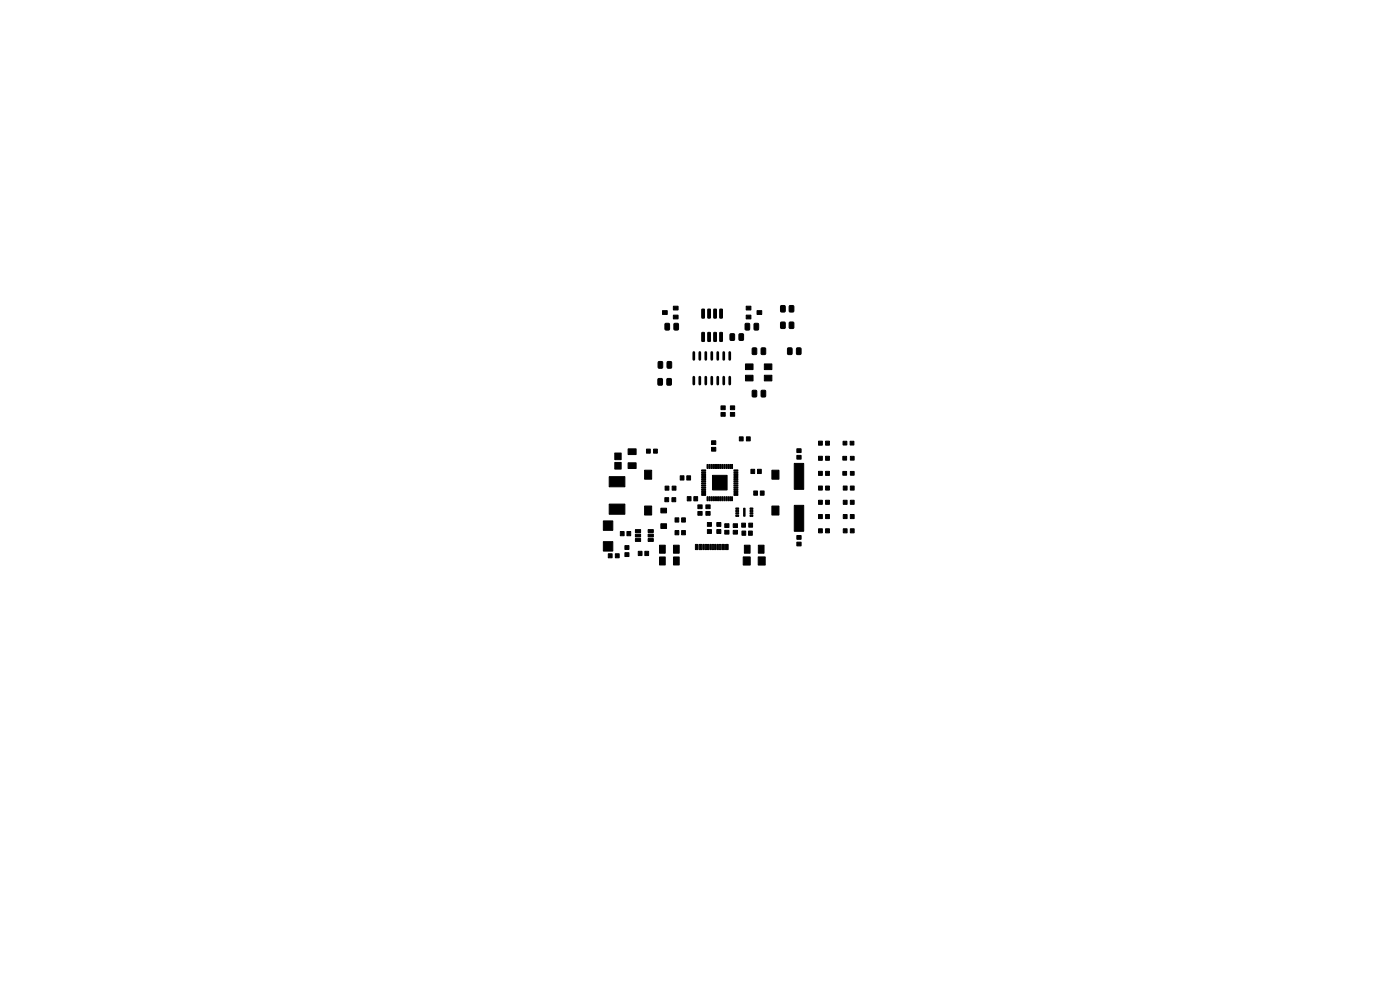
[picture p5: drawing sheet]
<svg xmlns="http://www.w3.org/2000/svg" width="297mm" height="210mm" viewBox="0 0 297 210" stroke-linecap="round" stroke-linejoin="round" font-family="sans-serif">
<g fill="#000" stroke="#000" stroke-width=".21">
<path d="M139.7 76.7h.6l.3 .1v1.1l-.2 .2h-.6l-.2-.1zM141.6 76.7h.6l.3 .1v1.1l-.2 .2h-.6l-.2-.1zM140.5 65.9h1.1v.8h-1.1zM141.1 68.6h.7l.2 .1v1.1l-.1 .2h-.6l-.2-.1zM142.8 66.9h1.1v.8h-1.1zM142.8 65h1.1v.8h-1.1zM143 68.6h.7l.2 .1v1.1l-.1 .2h-.6l-.2-.1zM148.9 70.5l.6 .1-.1 1.8h-.5zM148.9 65.6h.6l-.1 1.9-.5-.1zM150.2 70.5l.5 .1-.1 1.8h-.5zM150.2 65.6h.5l-.1 1.9-.5-.1zM151.4 70.5l.6 .1-.1 1.8h-.5z"/>
<path d="M151.4 65.6h.6l-.1 1.9-.5-.1zM152.7 70.5l.6 .1-.1 1.8h-.5zM152.7 65.6h.6l-.1 1.9-.5-.1zM154.9 70.8h.7l.2 .1 .1 1.1-.2 .2h-.6l-.2-.1zM156.8 70.8h.7l.2 .1 .1 1.1-.2 .2h-.6l-.2-.1zM158.1 68.6h.7l.2 .1v1.1l-.1 .2h-.6l-.2-.1zM158.2 77.2h1.5v1.2h-1.5zM158.3 65h1v.8h-1zM158.3 66.9h1v.8h-1zM159.6 73.8h.7l.2 .1v1.1l-.1 .2h-.6l-.2-.1zM160 68.6h.7l.2 .1v1.1l-.1 .2h-.6l-.2-.1zM160.6 65.9h1v.8h-1z"/>
<path d="M161.5 73.8h.7l.2 .1v1.1l-.1 .2h-.6l-.2-.1zM162.1 77.2h1.6v1.2h-1.6zM165.6 64.9l.7-.1 .3 .2v1l-.2 .2h-.6l-.2-.2zM165.6 68.4l.7-.1 .3 .2v1l-.2 .2h-.6l-.2-.2zM167.1 73.8h.7l.2 .1v1.1l-.1 .2h-.6l-.2-.1zM167.5 64.9l.7-.1 .2 .2v1l-.1 .2h-.7l-.2-.2zM167.5 68.4l.7-.1 .2 .2v1l-.1 .2h-.7l-.2-.2zM169 73.8h.7l.2 .1v1.1l-.1 .2h-.6l-.2-.1zM130.4 96.1h1.4v1.4h-1.4zM130.4 98.1h1.4v1.4h-1.4zM133.2 98.2h1.7v1.2h-1.7zM133.2 95.2h1.7v1.2h-1.7z"/>
<path d="M137.1 95.3h.9v.8h-.9zM138.6 95.3h.9v.8h-.9zM139.6 80.3h.7l.2 .1v1.1l-.1 .2h-.6l-.2-.1zM141.5 80.3h.7l.2 .1v1.1l-.1 .2h-.6l-.2-.1zM148.9 99.7h.8v.2h-.8zM150 98.5h.2v.9h-.2zM150.4 98.5h.2v.9h-.2zM150.8 98.5h.2v.9h-.2zM151.2 98.5h.2v.9h-.2zM151.6 98.5h.2v.9h-.2zM150.9 94.9h.9v.8h-.9zM150.9 93.5h.9v.8h-.9z"/>
<path d="M152 98.5h.2v.9h-.2zM152.4 98.5h.2v.9h-.2zM152.8 98.5h.2v.9h-.2zM153.2 98.5h.2v.9h-.2zM153.6 98.5h.2v.9h-.2zM152.9 87.5h1v.8h-1zM152.9 86.1h1v.8h-1zM154 98.5h.2v.9h-.2zM154.4 98.5h.2v.9h-.2zM154.8 98.5h.2v.9h-.2zM155.2 98.5h.2v.9h-.2zM154.9 87.5h1v.8h-1z"/>
<path d="M154.9 86.1h1v.8h-1zM155.7 99.7h.8v.2h-.8zM156.8 92.7h.9v.8h-.9zM158.2 79.6h1.5v1.2h-1.5zM158.3 92.7h.9v.8h-.9zM159.6 82.8h.7l.2 .1v1.1l-.1 .2h-.6l-.2-.1zM161.5 82.8h.7l.2 .1v1.1l-.1 .2h-.6l-.2-.1zM162.1 79.6h1.6v1.2h-1.6zM168.5 98.3h2v5.5h-2zM169 95.2h.9v.8h-.9zM169 96.6h.9v.8h-.9zM173.6 93.6h.9v.8h-.9z"/>
<path d="M173.6 96.8h.9v.8h-.9zM175.1 93.6h.9v.8h-.9zM175.1 96.8h.9v.8h-.9zM178.8 96.8h.8v.8h-.8zM178.8 93.6h.8v.8h-.8zM180.3 93.6h.8v.8h-.8zM180.4 96.8h.8v.8h-.8zM129.2 101.1h3.4v2.2h-3.4zM129.2 106.9h3.4v2.2h-3.4zM129 117.5h.9v.8h-.9zM128 110.5h2v2h-2zM128 114.9h2v2h-2z"/>
<path d="M130.5 117.5h.9v.8h-.9zM131.6 112.8h.8v.9h-.8zM132.6 117.2h.8v.9h-.8zM132.6 115.7h.8v.9h-.8zM133 112.8h.8v.9h-.8zM134.8 112.4h1.1v.6h-1.1zM134.8 113.3h1.1v.6h-1.1zM134.8 114.3h1.1v.6h-1.1zM135.4 117h.8v.9h-.8zM136.8 117h.8v.9h-.8zM136.7 107.4h1.5v1.9h-1.5zM136.7 99.8h1.5v1.9h-1.5z"/>
<path d="M137.5 114.3h1.1v.6h-1.1zM137.5 113.3h1.1v.6h-1.1zM137.5 112.4h1.1v.6h-1.1zM141 105.6h.9v.8h-.9zM139.9 115.7h1.2v1.7h-1.2zM139.9 118.2h1.2v1.7h-1.2zM140.2 111.1h1.2v1h-1.2zM140.2 107.8h1.2v1h-1.2zM141.1 103.1h.8v.9h-.8zM142.5 105.6h.9v.8h-.9zM143.2 112.6h.8v.9h-.8zM142.6 103.1h.8v.9h-.8z"/>
<path d="M143.2 109.9h.8v.9h-.8zM142.9 115.7h1.2v1.7h-1.2zM142.9 118.2h1.2v1.7h-1.2zM144.6 112.6h.8v.9h-.8zM144.3 100.9h.8v.9h-.8zM144.6 109.9h.8v.9h-.8zM145.7 100.9h.8v.9h-.8zM145.8 105.4h.8v.9h-.8zM147.5 115.5h.6v1.1h-.6zM147.2 105.4h.8v.9h-.8zM148 107.1h.9v.8h-.9zM148 108.5h.9v.8h-.9z"/>
<path d="M148.3 115.5h.6v1.1h-.6zM148.9 100.1h.8v.2h-.8zM148.9 100.5h.8v.2h-.8zM148.9 100.9h.8v.2h-.8zM148.9 101.3h.8v.2h-.8zM148.9 101.7h.8v.2h-.8zM148.9 102.1h.8v.2h-.8zM148.9 102.5h.8v.2h-.8zM148.9 102.9h.8v.2h-.8zM148.9 103.3h.8v.2h-.8zM148.9 103.7h.8v.2h-.8zM148.9 104.1h.8v.2h-.8z"/>
<path d="M148.9 104.5h.8v.2h-.8zM148.9 104.9h.8v.2h-.8zM149.1 115.5h.3v1.1h-.3zM149.6 115.5h.3v1.1h-.3zM149.7 107.1h.9v.8h-.9zM149.7 108.5h.9v.8h-.9zM150.1 110.8h.8v.9h-.8zM150.1 112.3h.8v.9h-.8zM150.1 115.5h.3v1.1h-.3zM150 105.4h.2v.8h-.2zM150.6 115.5h.3v1.1h-.3zM150.4 105.4h.2v.8h-.2z"/>
<path d="M150.8 105.4h.2v.8h-.2zM151.1 115.5h.3v1.1h-.3zM151.2 105.4h.2v.8h-.2zM151.6 115.5h.3v1.1h-.3zM151.6 105.4h.2v.8h-.2zM152.1 110.8h.8v.9h-.8zM152.1 112.3h.8v.9h-.8zM152.1 115.5h.3v1.1h-.3zM152 105.4h.2v.8h-.2zM152.6 115.5h.3v1.1h-.3zM152.4 105.4h.2v.8h-.2zM152.8 105.4h.2v.8h-.2z"/>
<path d="M153.1 115.5h.6v1.1h-.6zM153.2 105.4h.2v.8h-.2zM153.7 111.1h1v.8h-1zM153.7 112.5h1v.8h-1zM153.6 105.4h.2v.8h-.2zM153.9 115.5h.6v1.1h-.6zM154 105.4h.2v.8h-.2zM151.1 100.8h3.2v3.1h-3.2zM154.4 105.4h.2v.8h-.2zM154.8 105.4h.2v.8h-.2zM155.2 105.4h.2v.8h-.2zM155.5 111.1h.9v.8h-.9z"/>
<path d="M155.5 112.5h.9v.8h-.9zM156.1 107.8h.6v.2h-.6zM156.1 108.3h.6v.2h-.6zM156.1 108.8h.6v.2h-.6zM156.1 109.3h.6v.2h-.6zM155.7 104.9h.8v.2h-.8zM155.7 104.5h.8v.2h-.8zM155.7 104.1h.8v.2h-.8zM155.7 103.7h.8v.2h-.8zM155.7 103.3h.8v.2h-.8zM155.7 102.9h.8v.2h-.8zM155.7 102.5h.8v.2h-.8z"/>
<path d="M155.7 102.1h.8v.2h-.8zM155.7 101.7h.8v.2h-.8zM155.7 101.3h.8v.2h-.8zM155.7 100.9h.8v.2h-.8zM155.7 100.5h.8v.2h-.8zM155.7 100.1h.8v.2h-.8zM157.3 111h.9v.8h-.9zM157.4 112.7h.8v.9h-.8zM157.7 118.1h1.5v1.8h-1.5zM157.9 115.7h1.2v1.7h-1.2zM157.8 107.8h.3v1.7h-.3zM158.8 112.7h.8v.9h-.8z"/>
<path d="M158.8 111h.9v.8h-.9zM159.1 109.3h.6v.2h-.6zM159.1 108.8h.6v.2h-.6zM159.1 108.3h.6v.2h-.6zM159.1 107.8h.6v.2h-.6zM159.3 99.6h.8v.9h-.8zM159.9 104.2h.8v.9h-.8zM160.7 99.6h.8v.9h-.8zM160.8 118.1h1.5v1.8h-1.5zM160.9 115.7h1.2v1.7h-1.2zM161.3 104.2h.8v.9h-.8zM163.7 107.4h1.5v1.9h-1.5z"/>
<path d="M163.7 99.8h1.5v1.9h-1.5zM168.5 107.2h2v5.5h-2zM169 115h.9v.8h-.9zM169 113.6h.9v.8h-.9zM173.6 100h.9v.8h-.9zM173.6 106.1h.9v.9h-.9zM173.6 103.1h.9v.9h-.9zM173.6 112.2h.9v.8h-.9zM173.6 109.1h.9v.9h-.9zM175.1 100h.9v.8h-.9zM175.1 106.1h.9v.9h-.9zM175.1 103.1h.9v.9h-.9z"/>
<path d="M175.1 112.2h.9v.8h-.9zM175.1 109.1h.9v.9h-.9zM178.8 100h.8v.8h-.8zM178.9 109.1h.8v.9h-.8zM178.9 106.1h.8v.9h-.8zM178.9 112.2h.8v.8h-.8zM178.9 103.1h.8v.9h-.8zM180.4 109.1h.8v.9h-.8zM180.4 106.1h.8v.9h-.8zM180.4 112.2h.8v.8h-.8zM180.4 103.1h.8v.9h-.8zM180.4 100h.8v.8h-.8z"/>
</g>
<g fill="none" stroke="#000" stroke-width=".57">
<path d="M147.2 74.8v1.4M148.5 74.8v1.4M149.7 74.8v1.4M151 74.8v1.4M152.3 74.8v1.4M153.5 74.8v1.4M154.8 74.8v1.4M147.2 80v1.5M148.5 80v1.5M149.7 80v1.5M151 80v1.5M152.3 80v1.5"/>
<path d="M153.5 80v1.5M154.8 80v1.5"/>
</g>
</svg>
